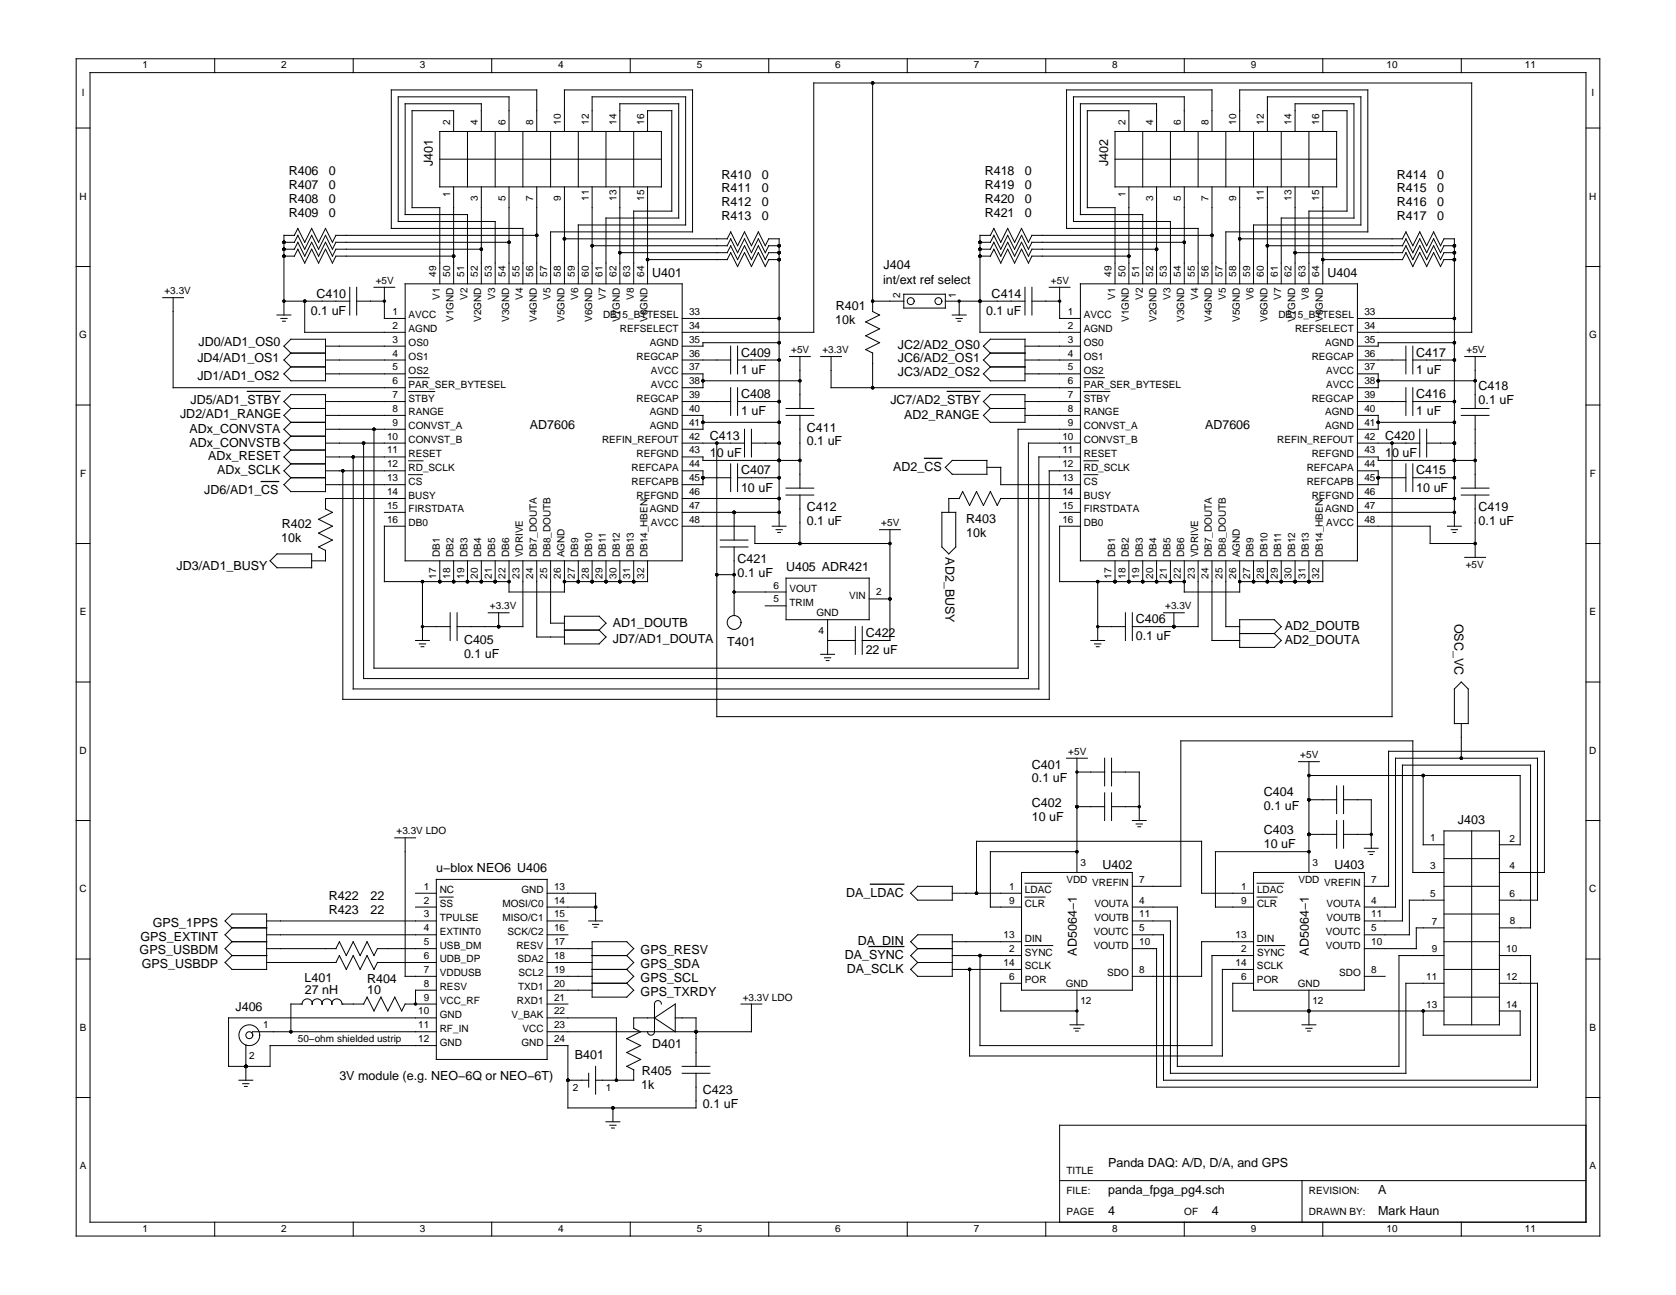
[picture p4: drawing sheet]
<svg xmlns="http://www.w3.org/2000/svg" width="279mm" height="216mm" viewBox="0 0 279 216" stroke-linecap="round" stroke-linejoin="round" font-family="sans-serif">
<defs><g id="words">
<g font-size="2.1">
<text x="48.1" y="29.2">R406</text>
<text x="54.8" y="29.2">0</text>
<text x="72.2" y="27.7" transform="rotate(-90 72.2 27.7)">J401</text>
<text x="120.3" y="29.8">R410</text>
<text x="127" y="29.8">0</text>
<text x="164.2" y="29.2">R418</text>
<text x="170.9" y="29.2">0</text>
<text x="184.7" y="27.7" transform="rotate(-90 184.7 27.7)">J402</text>
<text x="232.9" y="29.8">R414</text>
<text x="239.6" y="29.8">0</text>
<text x="48.1" y="31.5">R407</text>
<text x="48.1" y="33.8">R408</text>
<text x="54.8" y="31.5">0</text>
<text x="54.8" y="33.8">0</text>
<text x="120.3" y="32.1">R411</text>
<text x="120.3" y="34.4">R412</text>
<text x="127" y="32.1">0</text>
<text x="127" y="34.4">0</text>
<text x="164.2" y="31.5">R419</text>
<text x="164.2" y="33.8">R420</text>
<text x="170.9" y="31.5">0</text>
<text x="170.9" y="33.8">0</text>
<text x="232.9" y="32.1">R415</text>
<text x="232.9" y="34.4">R416</text>
<text x="239.6" y="32.1">0</text>
<text x="239.6" y="34.4">0</text>
<text x="48.1" y="36.2">R409</text>
<text x="54.8" y="36.1">0</text>
<text x="120.3" y="36.7">R413</text>
<text x="127" y="36.7">0</text>
<text x="164.2" y="36.2">R421</text>
<text x="170.9" y="36.1">0</text>
<text x="232.9" y="36.7">R417</text>
<text x="239.6" y="36.7">0</text>
<text x="108.7" y="46.2">U401</text>
<text x="147.2" y="47.3">int/ext ref select</text>
<text x="147.3" y="44.8">J404</text>
<text x="221.3" y="46.2">U404</text>
<text x="51.8" y="52.5">0.1 uF</text>
<text x="52.7" y="49.6">C410</text>
<text x="139.3" y="51.7">R401</text>
<text x="164.4" y="52.5">0.1 uF</text>
<text x="165.3" y="49.6">C414</text>
<text x="33.1" y="57.7">JD0/AD1_OS0</text>
<text x="123.5" y="59.4">C409</text>
<text x="139.2" y="54">10k</text>
<text x="149.7" y="58.1">JC2/AD2_OS0</text>
<text x="236.1" y="59.4">C417</text>
<text x="32.9" y="60.4">JD4/AD1_OS1</text>
<text x="32.9" y="63.3">JD1/AD1_OS2</text>
<text x="123.5" y="62.3">1 uF</text>
<text x="149.7" y="62.7">JC3/AD2_OS2</text>
<text x="149.7" y="60.4">JC6/AD2_OS1</text>
<text x="236.1" y="62.3">1 uF</text>
<text x="246.5" y="65">C418</text>
<text x="30" y="69.7">JD2/AD1_RANGE</text>
<text x="31.7" y="67.3">JD5/AD1_STBY</text>
<text x="88.3" y="71.6">AD7606</text>
<text x="123.5" y="66.4">C408</text>
<text x="123.5" y="69.3">1 uF</text>
<text x="134.5" y="72">C411</text>
<text x="148.4" y="67.3">JC7/AD2_STBY</text>
<text x="150.7" y="69.8">AD2_RANGE</text>
<text x="200.9" y="71.6">AD7606</text>
<text x="236.1" y="66.4">C416</text>
<text x="236.1" y="69.3">1 uF</text>
<text x="246.5" y="67.3">0.1 uF</text>
<text x="31.6" y="72.1">ADx_CONVSTA</text>
<text x="31.6" y="74.5">ADx_CONVSTB</text>
<text x="34.7" y="76.8">ADx_RESET</text>
<text x="118.3" y="73.3">C413</text>
<text x="118.3" y="76.2">10 uF</text>
<text x="134.5" y="74.3">0.1 uF</text>
<text x="230.9" y="73.3">C420</text>
<text x="230.9" y="76.2">10 uF</text>
<text x="34.1" y="82.4">JD6/AD1_CS</text>
<text x="36.2" y="79.1">ADx_SCLK</text>
<text x="123.5" y="79.1">C407</text>
<text x="123.5" y="82">10 uF</text>
<text x="148.9" y="78.5">AD2_CS</text>
<text x="236.1" y="79.1">C415</text>
<text x="236.1" y="82">10 uF</text>
<text x="47" y="88.1">R402</text>
<text x="134.5" y="85.2">C412</text>
<text x="134.5" y="87.5">0.1 uF</text>
<text x="161.1" y="87.2">R403</text>
<text x="161.1" y="89.5">10k</text>
<text x="246.5" y="85.2">C419</text>
<text x="246.5" y="87.5">0.1 uF</text>
<text x="29.4" y="95.1">JD3/AD1_BUSY</text>
<text x="46.9" y="90.4">10k</text>
<text x="123" y="93.9">C421</text>
<text x="131" y="95.2">U405 ADR421</text>
<text x="157.6" y="92.9" transform="rotate(90 157.6 92.9)">AD2_BUSY</text>
<text x="123" y="96.2">0.1 uF</text>
<text x="77.4" y="107.4">C405</text>
<text x="102.2" y="107.2">JD7/AD1_DOUTA</text>
<text x="102.2" y="104.5">AD1_DOUTB</text>
<text x="121.2" y="107.7">T401</text>
<text x="144.3" y="106.2">C422</text>
<text x="189.3" y="103.9">C406</text>
<text x="189.3" y="106.8">0.1 uF</text>
<text x="214.2" y="107.4">AD2_DOUTA</text>
<text x="214.2" y="105">AD2_DOUTB</text>
<text x="242.5" y="104" transform="rotate(90 242.5 104)">OSC_VC</text>
<text x="77.4" y="109.7">0.1 uF</text>
<text x="144.3" y="109.1">22 uF</text>
<text x="172" y="128.1">C401</text>
<text x="172" y="130.4">0.1 uF</text>
<text x="172" y="134.5">C402</text>
<text x="172" y="136.8">10 uF</text>
<text x="210.7" y="132.8">C404</text>
<text x="210.7" y="135.1">0.1 uF</text>
<text x="243" y="137.4">J403</text>
<text x="210.7" y="139.1">C403</text>
<text x="210.7" y="141.4">10 uF</text>
<text x="72.7" y="145.5">u−blox NEO6 U406</text>
<text x="141.1" y="149.5">DA_LDAC</text>
<text x="183.8" y="144.9">U402</text>
<text x="222.5" y="144.9">U403</text>
<text x="25.5" y="154.5">GPS_1PPS</text>
<text x="54.8" y="150.1">R422</text>
<text x="54.8" y="152.4">R423</text>
<text x="61.8" y="150.1">22</text>
<text x="61.8" y="152.4">22</text>
<text x="23.3" y="159.1">GPS_USBDM</text>
<text x="23.4" y="156.8">GPS_EXTINT</text>
<text x="23.6" y="161.4">GPS_USBDP</text>
<text x="106.8" y="161.4">GPS_SDA</text>
<text x="106.8" y="159.1">GPS_RESV</text>
<text x="140.8" y="159.9">DA_SYNC</text>
<text x="143" y="157.6">DA_DIN</text>
<text x="179.5" y="159.3" transform="rotate(-90 179.5 159.3)">AD5064−1</text>
<text x="218.2" y="159.3" transform="rotate(-90 218.2 159.3)">AD5064−1</text>
<text x="50.8" y="163.7">L401</text>
<text x="50.8" y="165.7">27 nH</text>
<text x="61.2" y="163.9">R404</text>
<text x="61.2" y="165.7">10</text>
<text x="106.8" y="163.7">GPS_SCL</text>
<text x="106.8" y="166.1">GPS_TXRDY</text>
<text x="141.2" y="162.2">DA_SCLK</text>
<text x="39.3" y="168.5">J406</text>
<text x="95.8" y="176.6">B401</text>
<text x="107" y="179.3">R405</text>
<text x="108.7" y="174.7">D401</text>
<text x="56.6" y="180.1">3V module (e.g. NEO−6Q or NEO−6T)</text>
<text x="106.9" y="181.6">1k</text>
<text x="117.2" y="182.4">C423</text>
<text x="117.2" y="184.7">0.1 uF</text>
<text x="184.7" y="194.5">Panda DAQ: A/D, D/A, and GPS</text>
<text x="184.7" y="199.1">panda_fpga_pg4.sch</text>
<text x="184.7" y="202.6">4</text>
<text x="202" y="202.6">4</text>
<text x="229.8" y="199.1">A</text>
<text x="229.8" y="202.6">Mark Haun</text>
</g>
<g font-size="1.7">
<text x="23.8" y="11.4">1</text>
<text x="46.9" y="11.4">2</text>
<text x="70" y="11.4">3</text>
<text x="93.1" y="11.4">4</text>
<text x="116.1" y="11.4">5</text>
<text x="139.2" y="11.4">6</text>
<text x="162.3" y="11.4">7</text>
<text x="185.4" y="11.4">8</text>
<text x="208.5" y="11.4">9</text>
<text x="231.1" y="11.4">10</text>
<text x="254.2" y="11.4">11</text>
<text x="13.6" y="16">I</text>
<text x="265.3" y="16">I</text>
<text x="75" y="20.8" transform="rotate(-90 75 20.8)">2</text>
<text x="79.7" y="20.8" transform="rotate(-90 79.7 20.8)">4</text>
<text x="84.3" y="20.8" transform="rotate(-90 84.3 20.8)">6</text>
<text x="88.9" y="20.8" transform="rotate(-90 88.9 20.8)">8</text>
<text x="93.5" y="20.8" transform="rotate(-90 93.5 20.8)">10</text>
<text x="98.1" y="20.8" transform="rotate(-90 98.1 20.8)">12</text>
<text x="102.8" y="20.8" transform="rotate(-90 102.8 20.8)">14</text>
<text x="107.4" y="20.8" transform="rotate(-90 107.4 20.8)">16</text>
<text x="187.6" y="20.8" transform="rotate(-90 187.6 20.8)">2</text>
<text x="192.2" y="20.8" transform="rotate(-90 192.2 20.8)">4</text>
<text x="196.8" y="20.8" transform="rotate(-90 196.8 20.8)">6</text>
<text x="201.5" y="20.8" transform="rotate(-90 201.5 20.8)">8</text>
<text x="206.1" y="20.8" transform="rotate(-90 206.1 20.8)">10</text>
<text x="210.7" y="20.8" transform="rotate(-90 210.7 20.8)">12</text>
<text x="215.3" y="20.8" transform="rotate(-90 215.3 20.8)">14</text>
<text x="219.9" y="20.8" transform="rotate(-90 219.9 20.8)">16</text>
<text x="13.3" y="33.3">H</text>
<text x="75" y="32.9" transform="rotate(-90 75 32.9)">1</text>
<text x="79.7" y="33.5" transform="rotate(-90 79.7 33.5)">3</text>
<text x="84.3" y="33.5" transform="rotate(-90 84.3 33.5)">5</text>
<text x="88.9" y="33.5" transform="rotate(-90 88.9 33.5)">7</text>
<text x="93.5" y="33.5" transform="rotate(-90 93.5 33.5)">9</text>
<text x="98.1" y="33.5" transform="rotate(-90 98.1 33.5)">11</text>
<text x="102.8" y="33.5" transform="rotate(-90 102.8 33.5)">13</text>
<text x="107.4" y="33.5" transform="rotate(-90 107.4 33.5)">15</text>
<text x="187.6" y="32.9" transform="rotate(-90 187.6 32.9)">1</text>
<text x="192.2" y="33.5" transform="rotate(-90 192.2 33.5)">3</text>
<text x="196.8" y="33.5" transform="rotate(-90 196.8 33.5)">5</text>
<text x="201.5" y="33.5" transform="rotate(-90 201.5 33.5)">7</text>
<text x="206.1" y="33.5" transform="rotate(-90 206.1 33.5)">9</text>
<text x="210.7" y="33.5" transform="rotate(-90 210.7 33.5)">11</text>
<text x="215.3" y="33.5" transform="rotate(-90 215.3 33.5)">13</text>
<text x="219.9" y="33.5" transform="rotate(-90 219.9 33.5)">15</text>
<text x="264.9" y="33.3">H</text>
<text x="62.6" y="47.3">+5V</text>
<text x="72.7" y="46.2" transform="rotate(-90 72.7 46.2)">49</text>
<text x="75" y="46.2" transform="rotate(-90 75 46.2)">50</text>
<text x="77.4" y="46.2" transform="rotate(-90 77.4 46.2)">51</text>
<text x="79.7" y="46.2" transform="rotate(-90 79.7 46.2)">52</text>
<text x="82" y="46.2" transform="rotate(-90 82 46.2)">53</text>
<text x="84.3" y="46.2" transform="rotate(-90 84.3 46.2)">54</text>
<text x="86.6" y="46.2" transform="rotate(-90 86.6 46.2)">55</text>
<text x="88.9" y="46.2" transform="rotate(-90 88.9 46.2)">56</text>
<text x="91.2" y="46.2" transform="rotate(-90 91.2 46.2)">57</text>
<text x="93.5" y="46.2" transform="rotate(-90 93.5 46.2)">58</text>
<text x="95.8" y="46.2" transform="rotate(-90 95.8 46.2)">59</text>
<text x="98.1" y="46.2" transform="rotate(-90 98.1 46.2)">60</text>
<text x="100.4" y="46.2" transform="rotate(-90 100.4 46.2)">61</text>
<text x="102.8" y="46.2" transform="rotate(-90 102.8 46.2)">62</text>
<text x="105.1" y="46.2" transform="rotate(-90 105.1 46.2)">63</text>
<text x="107.4" y="46.2" transform="rotate(-90 107.4 46.2)">64</text>
<text x="175.2" y="47.3">+5V</text>
<text x="185.3" y="46.2" transform="rotate(-90 185.3 46.2)">49</text>
<text x="187.6" y="46.2" transform="rotate(-90 187.6 46.2)">50</text>
<text x="189.9" y="46.2" transform="rotate(-90 189.9 46.2)">51</text>
<text x="192.2" y="46.2" transform="rotate(-90 192.2 46.2)">52</text>
<text x="194.5" y="46.2" transform="rotate(-90 194.5 46.2)">53</text>
<text x="196.8" y="46.2" transform="rotate(-90 196.8 46.2)">54</text>
<text x="199.2" y="46.2" transform="rotate(-90 199.2 46.2)">55</text>
<text x="201.5" y="46.2" transform="rotate(-90 201.5 46.2)">56</text>
<text x="203.8" y="46.2" transform="rotate(-90 203.8 46.2)">57</text>
<text x="206.1" y="46.2" transform="rotate(-90 206.1 46.2)">58</text>
<text x="208.4" y="46.2" transform="rotate(-90 208.4 46.2)">59</text>
<text x="210.7" y="46.2" transform="rotate(-90 210.7 46.2)">60</text>
<text x="213" y="46.2" transform="rotate(-90 213 46.2)">61</text>
<text x="215.3" y="46.2" transform="rotate(-90 215.3 46.2)">62</text>
<text x="217.6" y="46.2" transform="rotate(-90 217.6 46.2)">63</text>
<text x="219.9" y="46.2" transform="rotate(-90 219.9 46.2)">64</text>
<text x="27.4" y="49.1">+3.3V</text>
<text x="65.5" y="52.5">1</text>
<text x="68.1" y="53.1">AVCC</text>
<text x="73.3" y="49.9" transform="rotate(-90 73.3 49.9)">V1</text>
<text x="75.6" y="53.6" transform="rotate(-90 75.6 53.6)">V1GND</text>
<text x="77.9" y="49.9" transform="rotate(-90 77.9 49.9)">V2</text>
<text x="80.2" y="53.6" transform="rotate(-90 80.2 53.6)">V2GND</text>
<text x="82.5" y="49.9" transform="rotate(-90 82.5 49.9)">V3</text>
<text x="84.9" y="53.6" transform="rotate(-90 84.9 53.6)">V3GND</text>
<text x="87.2" y="49.9" transform="rotate(-90 87.2 49.9)">V4</text>
<text x="89.5" y="53.6" transform="rotate(-90 89.5 53.6)">V4GND</text>
<text x="91.8" y="49.9" transform="rotate(-90 91.8 49.9)">V5</text>
<text x="94.1" y="53.6" transform="rotate(-90 94.1 53.6)">V5GND</text>
<text x="96.4" y="49.9" transform="rotate(-90 96.4 49.9)">V6</text>
<text x="98.7" y="53.6" transform="rotate(-90 98.7 53.6)">V6GND</text>
<text x="100.5" y="53.1">DB15_BYTESEL</text>
<text x="101" y="49.9" transform="rotate(-90 101 49.9)">V7</text>
<text x="103.3" y="53.6" transform="rotate(-90 103.3 53.6)">V7GND</text>
<text x="105.6" y="49.9" transform="rotate(-90 105.6 49.9)">V8</text>
<text x="107.9" y="53.6" transform="rotate(-90 107.9 53.6)">V8GND</text>
<text x="114.9" y="52.5">33</text>
<text x="150.1" y="49.6" transform="rotate(-90 150.1 49.6)">2</text>
<text x="159.3" y="49.6" transform="rotate(-90 159.3 49.6)">1</text>
<text x="178" y="52.5">1</text>
<text x="180.7" y="53.1">AVCC</text>
<text x="185.9" y="49.9" transform="rotate(-90 185.9 49.9)">V1</text>
<text x="188.2" y="53.6" transform="rotate(-90 188.2 53.6)">V1GND</text>
<text x="190.5" y="49.9" transform="rotate(-90 190.5 49.9)">V2</text>
<text x="192.8" y="53.6" transform="rotate(-90 192.8 53.6)">V2GND</text>
<text x="195.1" y="49.9" transform="rotate(-90 195.1 49.9)">V3</text>
<text x="197.4" y="53.6" transform="rotate(-90 197.4 53.6)">V3GND</text>
<text x="199.7" y="49.9" transform="rotate(-90 199.7 49.9)">V4</text>
<text x="202" y="53.6" transform="rotate(-90 202 53.6)">V4GND</text>
<text x="204.4" y="49.9" transform="rotate(-90 204.4 49.9)">V5</text>
<text x="206.7" y="53.6" transform="rotate(-90 206.7 53.6)">V5GND</text>
<text x="209" y="49.9" transform="rotate(-90 209 49.9)">V6</text>
<text x="211.3" y="53.6" transform="rotate(-90 211.3 53.6)">V6GND</text>
<text x="213.1" y="53.1">DB15_BYTESEL</text>
<text x="213.6" y="49.9" transform="rotate(-90 213.6 49.9)">V7</text>
<text x="215.9" y="53.6" transform="rotate(-90 215.9 53.6)">V7GND</text>
<text x="218.2" y="49.9" transform="rotate(-90 218.2 49.9)">V8</text>
<text x="220.5" y="53.6" transform="rotate(-90 220.5 53.6)">V8GND</text>
<text x="227.4" y="52.5">33</text>
<text x="13.2" y="56.4">G</text>
<text x="65.5" y="54.8">2</text>
<text x="65.5" y="57.1">3</text>
<text x="65.5" y="59.4">4</text>
<text x="68.1" y="55.4">AGND</text>
<text x="68.1" y="57.7">OS0</text>
<text x="103.3" y="55.4">REFSELECT</text>
<text x="108.3" y="57.7">AGND</text>
<text x="114.9" y="54.8">34</text>
<text x="114.9" y="57.1">35</text>
<text x="114.9" y="59.4">36</text>
<text x="131.9" y="58.9">+5V</text>
<text x="137.1" y="58.9">+3.3V</text>
<text x="178" y="54.8">2</text>
<text x="178" y="57.1">3</text>
<text x="178" y="59.4">4</text>
<text x="180.7" y="55.4">AGND</text>
<text x="180.7" y="57.7">OS0</text>
<text x="215.9" y="55.4">REFSELECT</text>
<text x="220.9" y="57.7">AGND</text>
<text x="227.4" y="54.8">34</text>
<text x="227.4" y="57.1">35</text>
<text x="227.4" y="59.4">36</text>
<text x="244.5" y="58.9">+5V</text>
<text x="264.9" y="56.4">G</text>
<text x="65.5" y="61.8">5</text>
<text x="65.5" y="64.1">6</text>
<text x="68.1" y="64.6">PAR_SER_BYTESEL</text>
<text x="68.1" y="60">OS1</text>
<text x="68.1" y="62.3">OS2</text>
<text x="106.1" y="60">REGCAP</text>
<text x="108.5" y="62.3">AVCC</text>
<text x="108.5" y="64.6">AVCC</text>
<text x="114.9" y="61.8">37</text>
<text x="114.9" y="64.1">38</text>
<text x="178" y="61.8">5</text>
<text x="178" y="64.1">6</text>
<text x="180.7" y="64.6">PAR_SER_BYTESEL</text>
<text x="180.7" y="60">OS1</text>
<text x="180.7" y="62.3">OS2</text>
<text x="218.7" y="60">REGCAP</text>
<text x="221.1" y="62.3">AVCC</text>
<text x="221.1" y="64.6">AVCC</text>
<text x="227.4" y="61.8">37</text>
<text x="227.4" y="64.1">38</text>
<text x="65.5" y="66.4">7</text>
<text x="65.5" y="68.7">8</text>
<text x="65.5" y="71">9</text>
<text x="68.1" y="66.9">STBY</text>
<text x="68.1" y="69.3">RANGE</text>
<text x="68.1" y="71.6">CONVST_A</text>
<text x="106.1" y="66.9">REGCAP</text>
<text x="108.3" y="69.3">AGND</text>
<text x="108.3" y="71.6">AGND</text>
<text x="114.9" y="66.4">39</text>
<text x="114.9" y="68.7">40</text>
<text x="114.9" y="71">41</text>
<text x="178" y="66.4">7</text>
<text x="178" y="68.7">8</text>
<text x="178" y="71">9</text>
<text x="180.7" y="66.9">STBY</text>
<text x="180.7" y="69.3">RANGE</text>
<text x="180.7" y="71.6">CONVST_A</text>
<text x="218.7" y="66.9">REGCAP</text>
<text x="220.9" y="69.3">AGND</text>
<text x="220.9" y="71.6">AGND</text>
<text x="227.4" y="66.4">39</text>
<text x="227.4" y="68.7">40</text>
<text x="227.4" y="71">41</text>
<text x="64.5" y="73.3">10</text>
<text x="64.5" y="75.6">11</text>
<text x="64.5" y="77.9">12</text>
<text x="68.1" y="73.9">CONVST_B</text>
<text x="68.1" y="76.2">RESET</text>
<text x="100.4" y="73.9">REFIN_REFOUT</text>
<text x="106.1" y="76.2">REFGND</text>
<text x="114.9" y="73.3">42</text>
<text x="114.9" y="75.6">43</text>
<text x="114.9" y="77.9">44</text>
<text x="177.1" y="73.3">10</text>
<text x="177.1" y="75.6">11</text>
<text x="177.1" y="77.9">12</text>
<text x="180.7" y="73.9">CONVST_B</text>
<text x="180.7" y="76.2">RESET</text>
<text x="212.9" y="73.9">REFIN_REFOUT</text>
<text x="218.7" y="76.2">REFGND</text>
<text x="227.4" y="73.3">42</text>
<text x="227.4" y="75.6">43</text>
<text x="227.4" y="77.9">44</text>
<text x="13.3" y="79.5">F</text>
<text x="64.5" y="80.2">13</text>
<text x="64.5" y="82.5">14</text>
<text x="68.1" y="83.1">BUSY</text>
<text x="68.1" y="78.5">RD_SCLK</text>
<text x="68.1" y="80.8">CS</text>
<text x="105.3" y="78.5">REFCAPA</text>
<text x="105.3" y="80.8">REFCAPB</text>
<text x="106.1" y="83.1">REFGND</text>
<text x="114.9" y="80.2">45</text>
<text x="114.9" y="82.5">46</text>
<text x="177.1" y="80.2">13</text>
<text x="177.1" y="82.5">14</text>
<text x="180.7" y="78.5">RD_SCLK</text>
<text x="180.7" y="80.8">CS</text>
<text x="180.7" y="83.1">BUSY</text>
<text x="217.8" y="78.5">REFCAPA</text>
<text x="217.8" y="80.8">REFCAPB</text>
<text x="218.7" y="83.1">REFGND</text>
<text x="227.4" y="80.2">45</text>
<text x="227.4" y="82.5">46</text>
<text x="265" y="79.5">F</text>
<text x="64.5" y="84.8">15</text>
<text x="64.5" y="87.2">16</text>
<text x="68.1" y="85.4">FIRSTDATA</text>
<text x="68.1" y="87.7">DB0</text>
<text x="108.3" y="85.4">AGND</text>
<text x="108.5" y="87.7">AVCC</text>
<text x="114.9" y="84.8">47</text>
<text x="114.9" y="87.2">48</text>
<text x="146.9" y="87.7">+5V</text>
<text x="177.1" y="84.8">15</text>
<text x="177.1" y="87.2">16</text>
<text x="180.7" y="85.4">FIRSTDATA</text>
<text x="180.7" y="87.7">DB0</text>
<text x="220.9" y="85.4">AGND</text>
<text x="221.1" y="87.7">AVCC</text>
<text x="227.4" y="84.8">47</text>
<text x="227.4" y="87.2">48</text>
<text x="73.3" y="92.9" transform="rotate(-90 73.3 92.9)">DB1</text>
<text x="75.6" y="92.9" transform="rotate(-90 75.6 92.9)">DB2</text>
<text x="77.9" y="92.9" transform="rotate(-90 77.9 92.9)">DB3</text>
<text x="80.2" y="92.9" transform="rotate(-90 80.2 92.9)">DB4</text>
<text x="82.5" y="92.9" transform="rotate(-90 82.5 92.9)">DB5</text>
<text x="84.9" y="92.9" transform="rotate(-90 84.9 92.9)">DB6</text>
<text x="87.2" y="92.9" transform="rotate(-90 87.2 92.9)">VDRIVE</text>
<text x="89.5" y="92.9" transform="rotate(-90 89.5 92.9)">DB7_DOUTA</text>
<text x="91.8" y="92.9" transform="rotate(-90 91.8 92.9)">DB8_DOUTB</text>
<text x="94.1" y="92.9" transform="rotate(-90 94.1 92.9)">AGND</text>
<text x="96.4" y="92.9" transform="rotate(-90 96.4 92.9)">DB9</text>
<text x="98.7" y="92.9" transform="rotate(-90 98.7 92.9)">DB10</text>
<text x="101" y="92.9" transform="rotate(-90 101 92.9)">DB11</text>
<text x="103.3" y="92.9" transform="rotate(-90 103.3 92.9)">DB12</text>
<text x="105.6" y="92.9" transform="rotate(-90 105.6 92.9)">DB13</text>
<text x="107.9" y="92.9" transform="rotate(-90 107.9 92.9)">DB14_HBEN</text>
<text x="185.9" y="92.9" transform="rotate(-90 185.9 92.9)">DB1</text>
<text x="188.2" y="92.9" transform="rotate(-90 188.2 92.9)">DB2</text>
<text x="190.5" y="92.9" transform="rotate(-90 190.5 92.9)">DB3</text>
<text x="192.8" y="92.9" transform="rotate(-90 192.8 92.9)">DB4</text>
<text x="195.1" y="92.9" transform="rotate(-90 195.1 92.9)">DB5</text>
<text x="197.4" y="92.9" transform="rotate(-90 197.4 92.9)">DB6</text>
<text x="199.7" y="92.9" transform="rotate(-90 199.7 92.9)">VDRIVE</text>
<text x="202" y="92.9" transform="rotate(-90 202 92.9)">DB7_DOUTA</text>
<text x="204.4" y="92.9" transform="rotate(-90 204.4 92.9)">DB8_DOUTB</text>
<text x="206.7" y="92.9" transform="rotate(-90 206.7 92.9)">AGND</text>
<text x="209" y="92.9" transform="rotate(-90 209 92.9)">DB9</text>
<text x="211.3" y="92.9" transform="rotate(-90 211.3 92.9)">DB10</text>
<text x="213.6" y="92.9" transform="rotate(-90 213.6 92.9)">DB11</text>
<text x="215.9" y="92.9" transform="rotate(-90 215.9 92.9)">DB12</text>
<text x="218.2" y="92.9" transform="rotate(-90 218.2 92.9)">DB13</text>
<text x="220.5" y="92.9" transform="rotate(-90 220.5 92.9)">DB14_HBEN</text>
<text x="244.3" y="94.7">+5V</text>
<text x="72.7" y="96.5" transform="rotate(-90 72.7 96.5)">17</text>
<text x="75" y="96.5" transform="rotate(-90 75 96.5)">18</text>
<text x="77.4" y="96.5" transform="rotate(-90 77.4 96.5)">19</text>
<text x="79.7" y="96.5" transform="rotate(-90 79.7 96.5)">20</text>
<text x="81.7" y="101.6">+3.3V</text>
<text x="82" y="96.5" transform="rotate(-90 82 96.5)">21</text>
<text x="84.3" y="96.5" transform="rotate(-90 84.3 96.5)">22</text>
<text x="86.6" y="96.5" transform="rotate(-90 86.6 96.5)">23</text>
<text x="88.9" y="96.5" transform="rotate(-90 88.9 96.5)">24</text>
<text x="91.2" y="96.5" transform="rotate(-90 91.2 96.5)">25</text>
<text x="93.5" y="96.5" transform="rotate(-90 93.5 96.5)">26</text>
<text x="95.8" y="96.5" transform="rotate(-90 95.8 96.5)">27</text>
<text x="98.1" y="96.5" transform="rotate(-90 98.1 96.5)">28</text>
<text x="100.4" y="96.5" transform="rotate(-90 100.4 96.5)">29</text>
<text x="102.8" y="96.5" transform="rotate(-90 102.8 96.5)">30</text>
<text x="105.1" y="96.5" transform="rotate(-90 105.1 96.5)">31</text>
<text x="107.4" y="96.5" transform="rotate(-90 107.4 96.5)">32</text>
<text x="129" y="100.4">5</text>
<text x="129" y="98.1">6</text>
<text x="131.6" y="101">TRIM</text>
<text x="131.6" y="98.7">VOUT</text>
<text x="141.5" y="99.9">VIN</text>
<text x="146" y="99.3">2</text>
<text x="185.3" y="96.5" transform="rotate(-90 185.3 96.5)">17</text>
<text x="187.6" y="96.5" transform="rotate(-90 187.6 96.5)">18</text>
<text x="189.9" y="96.5" transform="rotate(-90 189.9 96.5)">19</text>
<text x="192.2" y="96.5" transform="rotate(-90 192.2 96.5)">20</text>
<text x="194.3" y="101.6">+3.3V</text>
<text x="194.5" y="96.5" transform="rotate(-90 194.5 96.5)">21</text>
<text x="196.8" y="96.5" transform="rotate(-90 196.8 96.5)">22</text>
<text x="199.2" y="96.5" transform="rotate(-90 199.2 96.5)">23</text>
<text x="201.5" y="96.5" transform="rotate(-90 201.5 96.5)">24</text>
<text x="203.8" y="96.5" transform="rotate(-90 203.8 96.5)">25</text>
<text x="206.1" y="96.5" transform="rotate(-90 206.1 96.5)">26</text>
<text x="208.4" y="96.5" transform="rotate(-90 208.4 96.5)">27</text>
<text x="210.7" y="96.5" transform="rotate(-90 210.7 96.5)">28</text>
<text x="213" y="96.5" transform="rotate(-90 213 96.5)">29</text>
<text x="215.3" y="96.5" transform="rotate(-90 215.3 96.5)">30</text>
<text x="217.6" y="96.5" transform="rotate(-90 217.6 96.5)">31</text>
<text x="219.9" y="96.5" transform="rotate(-90 219.9 96.5)">32</text>
<text x="13.3" y="102.6">E</text>
<text x="136.1" y="102.7">GND</text>
<text x="136.5" y="105.7">4</text>
<text x="265" y="102.6">E</text>
<text x="13.3" y="125.7">D</text>
<text x="178.1" y="125.8">+5V</text>
<text x="264.9" y="125.7">D</text>
<text x="216.8" y="126.4">+5V</text>
<text x="66.1" y="139.1">+3.3V LDO</text>
<text x="238.4" y="140.3">1</text>
<text x="251.6" y="140.3">2</text>
<text x="13.3" y="148.8">C</text>
<text x="70.7" y="148.3">1</text>
<text x="73.3" y="148.9">NC</text>
<text x="86.9" y="148.9">GND</text>
<text x="92.4" y="148.3">13</text>
<text x="168.2" y="148.3">1</text>
<text x="170.9" y="148.9">LDAC</text>
<text x="177.8" y="147.2">VDD</text>
<text x="180.1" y="144.3">3</text>
<text x="182.1" y="147.8">VREFIN</text>
<text x="189.9" y="147.2">7</text>
<text x="206.9" y="148.3">1</text>
<text x="209.5" y="148.9">LDAC</text>
<text x="216.4" y="147.2">VDD</text>
<text x="218.8" y="144.3">3</text>
<text x="220.8" y="147.8">VREFIN</text>
<text x="228.6" y="147.2">7</text>
<text x="238.4" y="144.9">3</text>
<text x="238.4" y="149.5">5</text>
<text x="251.6" y="144.9">4</text>
<text x="251.6" y="149.6">6</text>
<text x="264.9" y="148.8">C</text>
<text x="70.7" y="150.7">2</text>
<text x="70.7" y="153">3</text>
<text x="70.7" y="155.3">4</text>
<text x="73.3" y="151.2">SS</text>
<text x="73.3" y="153.5">TPULSE</text>
<text x="73.3" y="155.8">EXTINT0</text>
<text x="83.8" y="151.2">MOSI/C0</text>
<text x="83.8" y="153.5">MISO/C1</text>
<text x="84.6" y="155.8">SCK/C2</text>
<text x="92.4" y="150.7">14</text>
<text x="92.4" y="153">15</text>
<text x="92.4" y="155.3">16</text>
<text x="168.2" y="150.7">9</text>
<text x="170.9" y="151.2">CLR</text>
<text x="182.4" y="155.8">VOUTC</text>
<text x="182.4" y="151.2">VOUTA</text>
<text x="182.4" y="153.5">VOUTB</text>
<text x="189.9" y="150.7">4</text>
<text x="189.9" y="155.3">5</text>
<text x="189.9" y="153">11</text>
<text x="206.9" y="150.7">9</text>
<text x="209.5" y="151.2">CLR</text>
<text x="221" y="155.8">VOUTC</text>
<text x="221.1" y="151.2">VOUTA</text>
<text x="221.1" y="153.5">VOUTB</text>
<text x="228.6" y="150.7">4</text>
<text x="228.6" y="155.3">5</text>
<text x="228.6" y="153">11</text>
<text x="238.7" y="154.2">7</text>
<text x="251.7" y="154.1">8</text>
<text x="70.7" y="157.6">5</text>
<text x="70.7" y="159.9">6</text>
<text x="73.3" y="158.2">USB_DM</text>
<text x="73.3" y="160.5">UDB_DP</text>
<text x="86.1" y="158.2">RESV</text>
<text x="86.3" y="160.5">SDA2</text>
<text x="92.4" y="157.6">17</text>
<text x="92.4" y="159.9">18</text>
<text x="167.3" y="156.4">13</text>
<text x="167.3" y="161">14</text>
<text x="168.2" y="158.7">2</text>
<text x="170.9" y="159.3">SYNC</text>
<text x="170.9" y="157">DIN</text>
<text x="170.9" y="161.6">SCLK</text>
<text x="182.4" y="158.2">VOUTD</text>
<text x="189.9" y="157.6">10</text>
<text x="206" y="156.4">13</text>
<text x="206" y="161">14</text>
<text x="206.9" y="158.7">2</text>
<text x="209.5" y="157">DIN</text>
<text x="209.5" y="161.6">SCLK</text>
<text x="209.5" y="159.3">SYNC</text>
<text x="221" y="158.2">VOUTD</text>
<text x="228.6" y="157.6">10</text>
<text x="238.7" y="158.8">9</text>
<text x="251.1" y="158.7">10</text>
<text x="70.7" y="162.2">7</text>
<text x="70.7" y="164.5">8</text>
<text x="70.7" y="166.8">9</text>
<text x="73.3" y="162.8">VDDUSB</text>
<text x="73.3" y="165.1">RESV</text>
<text x="73.3" y="167.4">VCC_RF</text>
<text x="86.2" y="167.4">RXD1</text>
<text x="86.4" y="165.1">TXD1</text>
<text x="86.5" y="162.8">SCL2</text>
<text x="92.4" y="162.2">19</text>
<text x="92.4" y="164.5">20</text>
<text x="92.4" y="166.8">21</text>
<text x="123.8" y="166.8">+3.3V LDO</text>
<text x="168.2" y="163.4">6</text>
<text x="170.9" y="163.9">POR</text>
<text x="177.7" y="164.5">GND</text>
<text x="180.1" y="167.4">12</text>
<text x="184.6" y="162.8">SDO</text>
<text x="189.9" y="162.2">8</text>
<text x="206.9" y="163.4">6</text>
<text x="209.5" y="163.9">POR</text>
<text x="216.4" y="164.5">GND</text>
<text x="218.8" y="167.4">12</text>
<text x="223.3" y="162.8">SDO</text>
<text x="228.6" y="162.2">8</text>
<text x="237.8" y="163.4">11</text>
<text x="251.1" y="163.4">12</text>
<text x="251.1" y="168">14</text>
<text x="13.3" y="171.9">B</text>
<text x="43.9" y="171.4">1</text>
<text x="49.6" y="173.7">50−ohm shielded ustrip</text>
<text x="69.7" y="169.1">10</text>
<text x="69.7" y="171.4">11</text>
<text x="69.7" y="173.7">12</text>
<text x="73.3" y="169.7">GND</text>
<text x="73.3" y="172">RF_IN</text>
<text x="85.3" y="169.7">V_BAK</text>
<text x="87.1" y="172">VCC</text>
<text x="92.4" y="169.1">22</text>
<text x="92.4" y="171.4">23</text>
<text x="92.4" y="173.7">24</text>
<text x="237.8" y="168">13</text>
<text x="265" y="171.9">B</text>
<text x="41.6" y="176.6">2</text>
<text x="73.3" y="174.3">GND</text>
<text x="86.9" y="174.3">GND</text>
<text x="95.5" y="181.9">2</text>
<text x="101" y="181.9">1</text>
<text x="13.3" y="195">A</text>
<text x="177.8" y="195.7">TITLE</text>
<text x="265" y="195">A</text>
<text x="177.8" y="199.1">FILE:</text>
<text x="177.8" y="202.6">PAGE</text>
<text x="197.4" y="202.6">OF</text>
<text x="218.2" y="199.1">REVISION:</text>
<text x="218.2" y="202.6">DRAWN BY:</text>
<text x="23.8" y="205.3">1</text>
<text x="46.9" y="205.3">2</text>
<text x="70" y="205.3">3</text>
<text x="93.1" y="205.3">4</text>
<text x="116.1" y="205.3">5</text>
<text x="139.2" y="205.3">6</text>
<text x="162.3" y="205.3">7</text>
<text x="185.4" y="205.3">8</text>
<text x="208.5" y="205.3">9</text>
<text x="231.1" y="205.3">10</text>
<text x="254.2" y="205.3">11</text>
</g>
</g></defs>
<g fill="none" stroke="#000" stroke-width=".17">
<path d="M12.7 9.8h254v196.3h-254zM15 12.1h249.4v191.7h-249.4zM35.8 9.8v2.3M58.9 9.8v2.3M82 9.8v2.3M105.1 9.8v2.3M128.2 9.8v2.3M145.5 13.8v38.1l1.1 .6-2.3 1.2 2.3 1.1-2.3 1.2 2.3 1.1-2.3 1.2M151.2 9.8v2.3M174.3 9.8v2.3M197.4 9.8v2.3M220.5 9.8v2.3"/>
<path d="M243.6 9.8v2.3M12.7 21.3h2.3M49.1 39.2l.5-1.1 1.2 2.3 1.2-2.3 1.1 2.3 1.2-2.3 1.1 2.3 .6-1.2h33.5M49.1 39.2h-1.8v13.3M73.3 21.9h37v9.3h-37zM73.3 26.5h37M75.6 21.9v-3.4h-6.9v16.1h4.6v12.7M75.6 31.2v16.1M77.9 21.9v9.3M80.2 21.9v-4.6h-12.7v18.5h10.4v11.5M80.2 31.2v16.1M82.6 21.9v9.3"/>
<path d="M84.9 21.9v-5.8h-18.5v20.8h16.2v10.4M84.9 31.2v16.1M87.2 21.9v9.3M89.5 21.9v-6.9h-24.3v23.1h22v9.2M89.5 31.2v16.1M91.8 21.9v9.3M94.1 21.9v-6.9h21.4v23.7h-23.7v8.6M94.1 31.2v16.1M94.1 39.8h27.1l.6-1.1 1.2 2.3 1.1-2.3 1.2 2.3 1.1-2.3 1.2 2.3 .6-1.2h1.7v47.9M96.4 21.9v9.3M98.7 21.9v-5.8h15.6v21.4h-17.9v9.8M98.7 31.2v16.1"/>
<path d="M101 21.9v9.3M103.3 21.9v-4.6h9.8v19.1h-12.1v10.9M103.3 31.2v16.1M105.6 21.9v9.3M108 21.9v-3.4h4v16.7h-6.4v12.1M108 31.2v16.1M165.1 39.2h-1.7v16.2h16.7M165.7 38.1l1.1 2.3 1.2-2.3 1.1 2.3 1.2-2.3 1.2 2.3 .5-1.2h30M165.7 39.2l1.1 2.3 1.2-2.3 1.1 2.3 1.2-2.3 1.2 2.3 .5-1.1h25.4M165.7 38.1l-.6 1.1M165.7 39.2l-.6 1.2M185.9 21.9h36.9v9.3h-36.9z"/>
<path d="M185.9 26.5h36.9M188.2 21.9v-3.4h-6.9v16.1h4.6v12.7M188.2 31.2v16.1M190.5 21.9v9.3M192.8 21.9v-4.6h-12.7v18.5h10.4v11.5M192.8 31.2v16.1M195.1 21.9v9.3M197.4 21.9v-5.8h-18.4v20.8h16.1v10.4M197.4 31.2v16.1M199.7 21.9v9.3M202 21.9v-6.9h-24.2v23.1h21.9v9.2M202 31.2v16.1"/>
<path d="M204.4 21.9v9.3M206.7 21.9v-6.9h21.3v23.7h-23.6v8.6M206.7 31.2v16.1M206.7 39.8h27.1l.6-1.1 1.1 2.3 1.2-2.3 1.1 2.3 1.2-2.3 1.1 2.3 .6-1.2h1.8v47.9M209 21.9v9.3M211.3 21.9v-5.8h15.6v21.4h-17.9v9.8M211.3 31.2v16.1M213.6 21.9v9.3M215.9 21.9v-4.6h9.8v19.1h-12.1v10.9M215.9 31.2v16.1M218.2 21.9v9.3M220.5 21.9v-3.4h4.1v16.7h-6.4v12.1"/>
<path d="M220.5 31.2v16.1M264.4 21.3h2.3M12.7 44.4h2.3M27.1 49.6h3.5M28.9 49.6v15h38.6M46.2 52.5h2.3M46.8 53.1h1.1M47.1 53.6h.5M47.3 50.2h11M47.3 40.4h1.8M47.3 41.5h1.8M47.3 42.7h1.8"/>
<path d="M48.5 58.9h5.8M48.5 58.9l-1.2-1.2 1.2-1.1h5.8v6.9h-5.8l-1.2-1.2 1.2-1.1M48.5 58.9l-1.2 1.1 1.2 1.2M49.1 40.4l.5-1.2 1.2 2.3 1.2-2.3 1.1 2.3 1.2-2.3 1.1 2.3 .6-1.1h28.9M49.1 41.5l.5-1.1 1.2 2.3 1.2-2.3 1.1 2.3 1.2-2.3 1.1 2.3 .6-1.2h24.2M49.1 42.7l.5-1.2 1.2 2.4 1.2-2.4 1.1 2.4 1.2-2.4 1.1 2.4 .6-1.2h19.6M50.8 50.2v5.2h16.7M54.3 57.7h13.2M58.3 47.9v4.6M59.5 50.2h4.6M59.5 47.9v4.6M62.3 47.9h3.5"/>
<path d="M64.1 47.9v5.2h3.4M67.5 47.3h46.2v46.2h-46.2zM98.7 41h22.5l.6-1.2 1.2 2.3 1.1-2.3 1.2 2.3 1.1-2.3 1.2 2.3 .6-1.1h1.7M103.3 42.1h17.9l.6-1.1 1.2 2.3 1.1-2.3 1.2 2.3 1.1-2.3 1.2 2.3 .6-1.2h1.7M108 43.3h13.2l.6-1.2 1.2 2.3 1.1-2.3 1.2 2.3 1.1-2.3 1.2 2.3 .6-1.1h1.7M113.7 53.1h16.2M113.7 55.4h22v-41.6h109.6v41.6h-19M121.8 57.7v4.6M123 57.7v4.6M129.9 57.1h-12.7v.6h-3.5M131.6 59.4h3.5M133.4 59.4v8.7"/>
<path d="M136.8 59.4h3.5M138.5 59.4v5.2h41.6M144.3 58.3l1.2 .5v5.8M145.5 50.2h5.2M150.7 49.1h6.9v2.3h-6.9zM157.6 50.2h13.3M158.8 52.5h2.3M159.4 53.1h1M159.7 53.6h.4M159.9 50.2v2.3M163.4 40.4h1.7M163.4 41.5h1.7"/>
<path d="M163.4 42.7h1.7M165.1 58.9h5.8M165.1 58.9l-1.2-1.2 1.2-1.1h5.8v6.9h-5.8l-1.2-1.2 1.2-1.1M165.1 58.9l-1.2 1.1 1.2 1.2M165.7 40.4l1.1 2.3 1.2-2.3 1.1 2.3 1.2-2.3 1.2 2.3 .5-1.2h20.8M165.7 41.5l1.1 2.4 1.2-2.4 1.1 2.4 1.2-2.4 1.2 2.4 .5-1.2h16.2M165.7 40.4l-.6 1.1M165.7 41.5l-.6 1.2M170.9 57.7h9.2M170.9 47.9v4.6M172 50.2h4.6M172 47.9v4.6"/>
<path d="M174.9 47.9h3.5M176.6 47.9v5.2h3.5M180.1 47.3h46.2v46.2h-46.2zM211.3 41h22.5l.6-1.2 1.1 2.3 1.2-2.3 1.1 2.3 1.2-2.3 1.1 2.3 .6-1.1h1.8M215.9 42.1h17.9l.6-1.1 1.1 2.3 1.2-2.3 1.1 2.3 1.2-2.3 1.1 2.3 .6-1.2h1.8M220.5 43.3h13.3l.6-1.2 1.1 2.3 1.2-2.3 1.1 2.3 1.2-2.3 1.1 2.3 .6-1.1h1.8M226.3 53.1h16.2M234.4 57.7v4.6M235.5 57.7v4.6M242.5 57.1h-12.7v.6h-3.5M244.2 59.4h3.4M245.9 59.4v8.7"/>
<path d="M264.4 44.4h2.3M12.7 67.5h2.3M48.5 68.1l-1.2-1.2 1.2-1.1h5.8v16.2h-5.8l-1.2-1.2 1.2-1.2M48.5 61.2h5.8M48.5 68.1h5.8M48.5 70.4h5.8M48.5 68.1l-1.2 1.2 1.2 1.1M48.5 79.6h5.8M48.5 72.7h5.8M48.5 70.4l-1.2 1.2 1.2 1.1M48.5 75h5.8M48.5 72.7l-1.2 1.2 1.2 1.1"/>
<path d="M48.5 77.3h5.8M48.5 75l-1.2 1.2 1.2 1.1M48.5 77.3l-1.2 1.2 1.2 1.1M54.3 60h13.2M54.3 62.3h13.2M54.3 66.9h13.2M54.3 69.3h13.2M54.3 71.6h13.2M54.3 73.9h13.2M54.3 76.2h13.2M54.3 78.5h13.2M57.2 78.5v38.1h117.7v-38.1h5.2"/>
<path d="M58.9 76.2v38.7h114.3v-38.7h6.9M60.6 73.9v39.2h110.9v-39.2h8.6M62.3 71.6v39.8h107.4v-39.8h10.4M68.1 63h3.4M68.1 65.3h4.4M68.1 76.8h2.4M68.1 79.1h2.3M113.7 60h8.1M113.7 62.3h3.5v2.3h-3.5M113.7 66.9h8.1M113.7 69.3h3.5v2.3h-3.5M113.7 73.9h10.4"/>
<path d="M113.7 76.2h3.5v.6h16.2M113.7 78.5h3.5v2.3h-3.5M117.2 63.5h16.2M117.2 70.4h12.7M117.2 79.6h4.6M119.5 73.9v45.6h112.6v-45.6M121.8 64.6v4.7M121.8 77.3v4.7M123 60h6.9M123 66.9h6.9M123 79.6h6.9M123 64.6v4.7"/>
<path d="M123 77.3v4.7M124.1 71.6v4.6M125.3 73.9h4.6M125.3 71.6v4.6M131 69.3h4.7M131 68.1h4.7M133.4 69.3v12.1M158.8 76.8h5.7v2.3h-5.7l-1.2-1.2zM163.9 66.9l1.2-1.1h5.8v4.6h-5.8l-1.2-1.1 1.2-1.2zM164.5 77.9h2.3v2.9h13.3M165.1 61.2h5.8M165.1 68.1h5.8"/>
<path d="M170.9 60h9.2M170.9 62.3h9.2M170.9 66.9h9.2M170.9 69.3h9.2M180.7 63h3.4M180.7 65.3h4.3M180.7 76.8h2.4M180.7 79.1h2.3M226.3 60h8.1M226.3 62.3h3.5v2.3h-3.5M226.3 66.9h8.1M226.3 69.3h3.5v2.3h-3.5"/>
<path d="M226.3 73.9h10.4M226.3 76.2h3.5v.6h16.1M226.3 78.5h3.5v2.3h-3.5M229.8 63.5h16.1M229.8 70.4h12.7M229.8 79.6h4.6M234.4 64.6v4.7M234.4 77.3v4.7M235.5 60h7M235.5 66.9h7M235.5 79.6h7M235.5 64.6v4.7"/>
<path d="M235.5 77.3v4.7M236.7 71.6v4.6M237.8 73.9h4.7M237.8 71.6v4.6M243.6 69.3h4.6M243.6 68.1h4.6M245.9 69.3v12.1M264.4 67.5h2.3M12.7 90.6h2.3M45 93.5l1.2-1.2h5.8v2.4h-5.8zM54.3 80.8h13.2M54.3 91.7v1.8h-2.3"/>
<path d="M64.1 85.4h3.4M67.5 83.1h-13.2v1.7l1.1 .6-2.3 1.2 2.3 1.1-2.3 1.2 2.3 1.1-2.3 1.2 1.2 .6M67.5 87.7h-3.4v9.3h20.8M70.4 97v9.8M73.3 93.5v3.5M75.6 93.5v3.5M77.9 93.5v3.5M80.2 93.5v3.5M82.6 93.5v3.5M84.9 93.5v5.2h9.2v-5.2M87.2 93.5v11h-11M89.5 93.5v12.7h4.6"/>
<path d="M91.8 93.5v10.4h2.3M96.4 93.5v3.5M98.7 93.5v3.5M101 93.5v3.5M103.3 93.5v3.5M105.6 93.5v3.5M108 93.5v3.5h-13.9M113.7 87.7h12.1v2.9h22.6M113.7 83.1h16.2M113.7 85.4h16.2M119.5 95.8h2.9M120.1 90h4.6"/>
<path d="M120.1 91.2h4.6M122.4 98.7h8.6M122.4 85.4v4.6M122.4 91.2v11.4M128.7 87.7h2.3M129.4 88.3h1M129.7 88.8h.4M131 81.4h4.7M131 82.5h4.7M131 96.4h13.9v6.9h-13.9zM133.4 82.5v8.1M144.9 99.9h3.5"/>
<path d="M146.6 88.3h3.5M148.4 88.3v18.5h-4.7M157 85.4h2.3v5.8l-1.1 1.1-1.2-1.1zM166.8 83.1h13.3M166.8 83.1l-.5 1.2-1.2-2.3-1.2 2.3-1.1-2.3-1.2 2.3-1.1-2.3-.6 1.1h-1.7v2.3M176.6 85.4h3.5M180.1 87.7h-3.5v9.3h20.8M183 97v9.8M185.9 93.5v3.5M188.2 93.5v3.5M190.5 93.5v3.5M192.8 93.5v3.5"/>
<path d="M195.1 93.5v3.5M197.4 93.5v5.2h9.3v-5.2M199.7 93.5v11h-10.9M202 93.5v13.3h4.7M204.4 93.5v11h2.3M209 93.5v3.5M211.3 93.5v3.5M213.6 93.5v3.5M215.9 93.5v3.5M218.2 93.5v3.5M220.5 93.5v3.5h-13.8M226.3 87.7h12.1v2.9h7.5"/>
<path d="M226.3 83.1h16.2M226.3 85.4h16.2M241.3 87.7h2.3M241.9 88.3h1.1M242.2 88.8h.5M243.6 81.4h4.6M243.6 82.5h4.6M244.2 92.9h3.4M245.9 82.5v10.4M264.4 90.6h2.3M12.7 113.7h2.3M69.3 106.8h2.3"/>
<path d="M69.9 107.4h1M70.2 107.8h.5M70.4 104.5h4.6M75 102.2v4.6M76.2 102.2v4.6M81.4 102.2h3.5M83.1 102.2v2.3M94.1 102.7h5.8l1.1 1.2-1.1 1.1 1.1 1.2-1.1 1.2h-5.8zM94.1 105h5.8M127.6 101h3.4M136.8 109.1h2.3M137.4 109.7h1.1"/>
<path d="M137.7 110.1h.5M138 106.8h4.6M138 103.3v5.8M142.6 104.5v4.6M143.7 104.5v4.6M181.8 106.8h2.4M182.5 107.4h1M182.8 107.8h.4M183 104.5h4.6M187.6 102.2v4.6M188.8 102.2v4.6M194 102.2h3.4"/>
<path d="M195.7 102.2v2.3M206.7 103.3h5.7l1.2 1.2-1.2 1.1 1.2 1.2-1.2 1.1h-5.7zM206.7 105.6h5.7M243.6 113.7l1.2 1.2v5.7h-2.3v-5.7zM264.4 113.7h2.3M12.7 136.8h2.3M65.8 139.7h3.5M67.5 139.7v23.1h5.2M177.8 126.4h3.5M179.5 126.4v19.1M179.5 128.7h4.7M179.5 134.5h4.7"/>
<path d="M184.2 126.4v4.6M184.2 132.2v4.6M185.3 128.7h4.6v8.1M185.3 126.4v4.6M185.3 132.2v4.6M185.3 134.5h4.6M188.8 136.8h2.3M189.4 137.4h1M189.7 137.8h.5M216.5 127h3.4M218.2 127v18.5M218.2 139.1h4.6"/>
<path d="M218.2 133.3h4.6M218.2 129.3h35.2v11.5h-3.4M222.8 131v4.6M222.8 136.8v4.6M224 139.1h4.6M224 131v4.6M224 136.8v4.6M224 133.3h4.6v8.1M237.3 129.3v11.5h3.4M240.7 138.5h9.3v32.4h-9.3zM243.6 120.6v5.8M245.3 138.5v32.4"/>
<path d="M264.4 136.8h2.3M12.7 159.9h2.3M38.7 159.3h5.8M38.7 157h5.8M38.7 154.7l-1.2-1.2 1.2-1.1h5.8v9.2h-5.8l-1.2-1.1 1.2-1.2M38.7 154.7h5.8M38.7 157l-1.2 1.2 1.2 1.1M38.7 154.7l-1.2 1.1 1.2 1.2M44.5 155.8h28.2M44.5 153.5h28.2M56.6 157l1.1 2.3 1.2-2.3 1.1 2.3 1.2-2.3 1.1 2.3 .6-1.1h9.8M56.6 159.3l1.1 2.3 1.2-2.3 1.1 2.3 1.2-2.3 1.1 2.3 .6-1.1h9.8"/>
<path d="M56.6 157l-.6 1.2h-11.5M56.6 159.3l-.6 1.2h-11.5M69.3 148.9h3.4M69.3 151.2h3.4M72.7 146.6h18.5v30h-18.5zM73.3 149.6h2.2M91.2 148.9h8.1v4.6M91.2 151.2h8.1M91.2 155.8h3.5M91.2 158.2h7.5M91.2 153.5h3.5M98.1 153.5h2.3"/>
<path d="M98.7 159.3h5.8M98.8 154.1h1M99.1 154.6h.4M104.5 159.3l1.1-1.1-1.1-1.2h-5.8v9.2h5.8l1.1-1.1-1.1-1.2M104.5 159.3l1.1 1.2-1.1 1.1M151.8 148.9l1.2-1.1h5.8v2.3h-5.8zM153 158.2l-1.2-1.2 1.2-1.2h5.8v7h-5.8l-1.2-1.2 1.2-1.1M153 158.2h5.8M153 158.2l-1.2 1.1 1.2 1.2M158.8 148.9h11.5M158.8 159.3h11.5M158.8 157h11.5"/>
<path d="M162.8 148.9v-8.6h37.5v8.6h8.7M163.4 159.3v15h38.6v-15h7M170.3 145.5h18.5v19.6h-18.5zM170.9 147.3h4.4M170.9 157.6h4.6M170.9 149.6h3.3M179.5 142h-14.4v9.2h5.2M188.8 151.2h7.5v26.6h36.9v-18.5h7.5M188.8 155.8h5.2v24.3h61.2v-20.8h-5.2M188.8 153.5h6.3v25.4h39.3v-15h6.3M188.8 158.2h4v23h63.5v-17.3h-6.3M209 157h-8.7v5.8h-11.5"/>
<path d="M209 145.5h18.4v19.6h-18.4zM209.6 147.3h4.4M209.6 157.6h4.6M209.6 149.6h3.3M218.2 142h-15.6v9.2h6.4M227.4 153.5h6.4v-25.9h21.4v27.1h-5.2M227.4 141.4h2.4M228.1 142h1M228.4 142.5h.4M240.7 150.1h-5.8v5.7h-7.5M240.7 145.5h-5.2v-22h-38.6v24.3h-8.1M240.7 147.8h9.3"/>
<path d="M240.7 154.7h-4.6v3.5h-8.7M240.7 157h9.3M240.7 152.4h9.3M240.7 143.1h9.3M250 150.1h6.3v-23.7h-23.7v24.8h-5.2M250 145.5h7.5v-20.2h-26v22.5h-4.1M264.4 159.9h2.3M41 174.2v5.9M60.6 167.4h-3.6a.84 .84 0 0 0-.9-.9 .84 .84 0 0 0-.8 .9 .82 .82 0 0 0-.8-.9 .82 .82 0 0 0-.8 .9 .82 .82 0 0 0-.8-.9 .82 .82 0 0 0-.9 .9 .84 .84 0 0 0-.8-.9 .84 .84 0 0 0-.8 .9h-1.9v4.6M61.2 166.2l1.1 2.3 1.2-2.3 1.2 2.3 1.1-2.3 1.2 2.3 .5-1.1h5.2M61.2 166.2l-.6 1.2M72.7 165.1h-3.4v2.3"/>
<path d="M72.7 169.7h-34.6v8.1h6.9v-3.5h27.7M72.7 172h-30.6l-.1 .2M91.2 162.8h7.5M91.2 165.1h7.5M91.2 174.3h3.5v10.4h21.3v-5.8M91.2 160.5h7.5M91.2 167.4h3.5M91.2 169.7h11.6v10.4M98.1 178.9v2.3M98.7 163.9h5.8M98.7 161.6h5.8M99.3 177.8v4.6"/>
<path d="M104.5 161.6l1.1 1.2-1.1 1.1M105.6 178.3v1.8h-6.3M109.1 169.7h-3.5v1.7l1.2 .6-2.3 1.2 2.3 1.1-2.3 1.2 2.3 1.1-2.3 1.2 1.1 .6M109.1 169.7l3.5-2.3v4.6zM110.3 167.4a.58 .58 0 0 0-.6-.6 .58 .58 0 0 0-.6 .6v4.6a.58 .58 0 0 1-.6 .6 .58 .58 0 0 1-.5-.6M112.6 169.7h3.4v8.1M113.7 177.8h4.6M113.7 178.9h4.6M123.5 167.4h3.5M125.3 167.4v4.6h-34.1M153 160.5h5.8M158.8 161.6h11.5"/>
<path d="M161.6 161.6v14.5h42.2v-14.5h5.2M170.3 163.9h-3.5v4.6h12.7M178.4 170.9h2.3M179 171.4h1.1M179.3 171.9h.5M179.5 165.1v5.8M209 163.9h-3.5v4.6h35.2M217.1 170.9h2.3M217.7 171.4h1M218 171.9h.4M218.2 165.1v5.8M227.4 162.8h3.5"/>
<path d="M237.3 168.5v4.1h16.1v-4.1h-3.4M240.7 161.6h9.3M240.7 166.2h9.3M12.7 183h2.3M39.8 180.1h2.3M40.5 180.7h1M40.8 181.1h.4M94.7 180.1h3.4M101 187h2.3M101.7 187.6h1M101.9 188.1h.5M102.2 184.7v2.3"/>
<path d="M176.6 196.8h87.8M217.1 196.8v7M264.4 187.6h-87.8v16.2M264.4 183h2.3M35.8 203.8v2.3M58.9 203.8v2.3M82 203.8v2.3M105.1 203.8v2.3M128.2 203.8v2.3M151.2 203.8v2.3M174.3 203.8v2.3M197.4 203.8v2.3"/>
<path d="M220.5 203.8v2.3M243.6 203.8v2.3"/>
<circle cx="151.8" cy="50.2" r=".58"/>
<circle cx="156.4" cy="50.2" r=".58"/>
<circle cx="122.4" cy="103.8" r="1.15"/>
<circle cx="41.6" cy="172.6" r="1.73"/>
<circle cx="41.6" cy="172.6" r=".58"/>
</g>
<g fill="#000">
<circle cx="145.5" cy="13.8" r=".29"/>
<circle cx="89.5" cy="39.2" r=".29"/>
<circle cx="94.1" cy="39.8" r=".29"/>
<circle cx="202" cy="39.2" r=".29"/>
<circle cx="206.7" cy="39.8" r=".29"/>
<circle cx="47.3" cy="50.2" r=".29"/>
<circle cx="47.3" cy="41.5" r=".29"/>
<circle cx="47.3" cy="40.4" r=".29"/>
<circle cx="47.3" cy="42.7" r=".29"/>
<circle cx="50.8" cy="50.2" r=".29"/>
<circle cx="64.1" cy="50.2" r=".29"/>
<circle cx="75.6" cy="42.7" r=".29"/>
<circle cx="80.2" cy="41.5" r=".29"/>
<circle cx="84.9" cy="40.4" r=".29"/>
<circle cx="98.7" cy="41" r=".29"/>
<circle cx="103.3" cy="42.1" r=".29"/>
<circle cx="107.9" cy="43.3" r=".29"/>
<circle cx="129.9" cy="41" r=".29"/>
<circle cx="129.9" cy="42.1" r=".29"/>
<circle cx="129.9" cy="43.3" r=".29"/>
<circle cx="129.9" cy="53.1" r=".29"/>
<circle cx="129.9" cy="57.1" r=".29"/>
<circle cx="145.5" cy="50.2" r=".29"/>
<circle cx="159.9" cy="50.2" r=".29"/>
<circle cx="163.4" cy="50.2" r=".29"/>
<circle cx="163.4" cy="41.5" r=".29"/>
<circle cx="163.4" cy="40.4" r=".29"/>
<circle cx="163.4" cy="42.7" r=".29"/>
<circle cx="176.6" cy="50.2" r=".29"/>
<circle cx="188.2" cy="42.7" r=".29"/>
<circle cx="192.8" cy="41.5" r=".29"/>
<circle cx="197.4" cy="40.4" r=".29"/>
<circle cx="211.3" cy="41" r=".29"/>
<circle cx="215.9" cy="42.1" r=".29"/>
<circle cx="220.5" cy="43.3" r=".29"/>
<circle cx="242.5" cy="41" r=".29"/>
<circle cx="242.5" cy="42.1" r=".29"/>
<circle cx="242.5" cy="43.3" r=".29"/>
<circle cx="242.5" cy="53.1" r=".29"/>
<circle cx="242.5" cy="57.1" r=".29"/>
<circle cx="57.1" cy="78.5" r=".29"/>
<circle cx="58.9" cy="76.2" r=".29"/>
<circle cx="60.6" cy="73.9" r=".29"/>
<circle cx="62.3" cy="71.6" r=".29"/>
<circle cx="117.2" cy="70.4" r=".29"/>
<circle cx="117.2" cy="79.6" r=".29"/>
<circle cx="117.2" cy="63.5" r=".29"/>
<circle cx="119.5" cy="73.9" r=".29"/>
<circle cx="129.9" cy="60" r=".29"/>
<circle cx="129.9" cy="76.8" r=".29"/>
<circle cx="129.9" cy="66.9" r=".29"/>
<circle cx="129.9" cy="70.4" r=".29"/>
<circle cx="129.9" cy="79.6" r=".29"/>
<circle cx="129.9" cy="73.9" r=".29"/>
<circle cx="133.3" cy="76.8" r=".29"/>
<circle cx="133.3" cy="63.5" r=".29"/>
<circle cx="145.5" cy="64.6" r=".29"/>
<circle cx="229.8" cy="70.4" r=".29"/>
<circle cx="229.8" cy="79.6" r=".29"/>
<circle cx="229.8" cy="63.5" r=".29"/>
<circle cx="232.1" cy="73.9" r=".29"/>
<circle cx="242.5" cy="60" r=".29"/>
<circle cx="242.5" cy="76.8" r=".29"/>
<circle cx="242.5" cy="70.4" r=".29"/>
<circle cx="242.5" cy="66.9" r=".29"/>
<circle cx="242.5" cy="79.6" r=".29"/>
<circle cx="242.5" cy="73.9" r=".29"/>
<circle cx="245.9" cy="76.8" r=".29"/>
<circle cx="245.9" cy="63.5" r=".29"/>
<circle cx="70.4" cy="97" r=".29"/>
<circle cx="73.3" cy="97" r=".29"/>
<circle cx="75.6" cy="97" r=".29"/>
<circle cx="77.9" cy="97" r=".29"/>
<circle cx="80.2" cy="97" r=".29"/>
<circle cx="82.5" cy="97" r=".29"/>
<circle cx="84.9" cy="97" r=".29"/>
<circle cx="94.1" cy="97" r=".29"/>
<circle cx="96.4" cy="97" r=".29"/>
<circle cx="98.7" cy="97" r=".29"/>
<circle cx="101" cy="97" r=".29"/>
<circle cx="103.3" cy="97" r=".29"/>
<circle cx="105.6" cy="97" r=".29"/>
<circle cx="119.5" cy="95.8" r=".29"/>
<circle cx="122.4" cy="85.4" r=".29"/>
<circle cx="122.4" cy="95.8" r=".29"/>
<circle cx="122.4" cy="98.7" r=".29"/>
<circle cx="129.9" cy="85.4" r=".29"/>
<circle cx="129.9" cy="83.1" r=".29"/>
<circle cx="133.3" cy="90.6" r=".29"/>
<circle cx="148.4" cy="99.9" r=".29"/>
<circle cx="148.4" cy="90.6" r=".29"/>
<circle cx="183" cy="97" r=".29"/>
<circle cx="185.9" cy="97" r=".29"/>
<circle cx="188.2" cy="97" r=".29"/>
<circle cx="190.5" cy="97" r=".29"/>
<circle cx="192.8" cy="97" r=".29"/>
<circle cx="195.1" cy="97" r=".29"/>
<circle cx="197.4" cy="97" r=".29"/>
<circle cx="206.7" cy="97" r=".29"/>
<circle cx="209" cy="97" r=".29"/>
<circle cx="211.3" cy="97" r=".29"/>
<circle cx="213.6" cy="97" r=".29"/>
<circle cx="215.9" cy="97" r=".29"/>
<circle cx="218.2" cy="97" r=".29"/>
<circle cx="242.5" cy="85.4" r=".29"/>
<circle cx="242.5" cy="83.1" r=".29"/>
<circle cx="245.9" cy="90.6" r=".29"/>
<circle cx="70.4" cy="104.5" r=".29"/>
<circle cx="83.1" cy="104.5" r=".29"/>
<circle cx="183" cy="104.5" r=".29"/>
<circle cx="195.7" cy="104.5" r=".29"/>
<circle cx="179.5" cy="128.7" r=".29"/>
<circle cx="179.5" cy="134.5" r=".29"/>
<circle cx="189.9" cy="134.5" r=".29"/>
<circle cx="218.2" cy="133.3" r=".29"/>
<circle cx="218.2" cy="139.1" r=".29"/>
<circle cx="218.2" cy="129.3" r=".29"/>
<circle cx="228.6" cy="139.1" r=".29"/>
<circle cx="237.3" cy="129.3" r=".29"/>
<circle cx="243.6" cy="126.4" r=".29"/>
<circle cx="99.3" cy="151.2" r=".29"/>
<circle cx="162.8" cy="148.9" r=".29"/>
<circle cx="163.4" cy="159.3" r=".29"/>
<circle cx="179.5" cy="142" r=".29"/>
<circle cx="218.2" cy="142" r=".29"/>
<circle cx="41" cy="177.8" r=".29"/>
<circle cx="48.5" cy="172" r=".29"/>
<circle cx="69.3" cy="167.4" r=".29"/>
<circle cx="116" cy="172" r=".29"/>
<circle cx="161.6" cy="161.6" r=".29"/>
<circle cx="179.5" cy="168.5" r=".29"/>
<circle cx="218.2" cy="168.5" r=".29"/>
<circle cx="237.3" cy="168.5" r=".29"/>
<circle cx="94.7" cy="180.1" r=".29"/>
<circle cx="102.2" cy="184.7" r=".29"/>
<circle cx="102.8" cy="180.1" r=".29"/>
</g>
<path d="M41.2 65.3h5.5M154.1 76.4h2.9M157.9 65.3h5.5M43.6 80.3h2.9M144.9 157.8h5.8M145.1 147.4h5.6" fill="none" stroke="#000" stroke-width=".21"/>
<use href="#words"/>
</svg>
